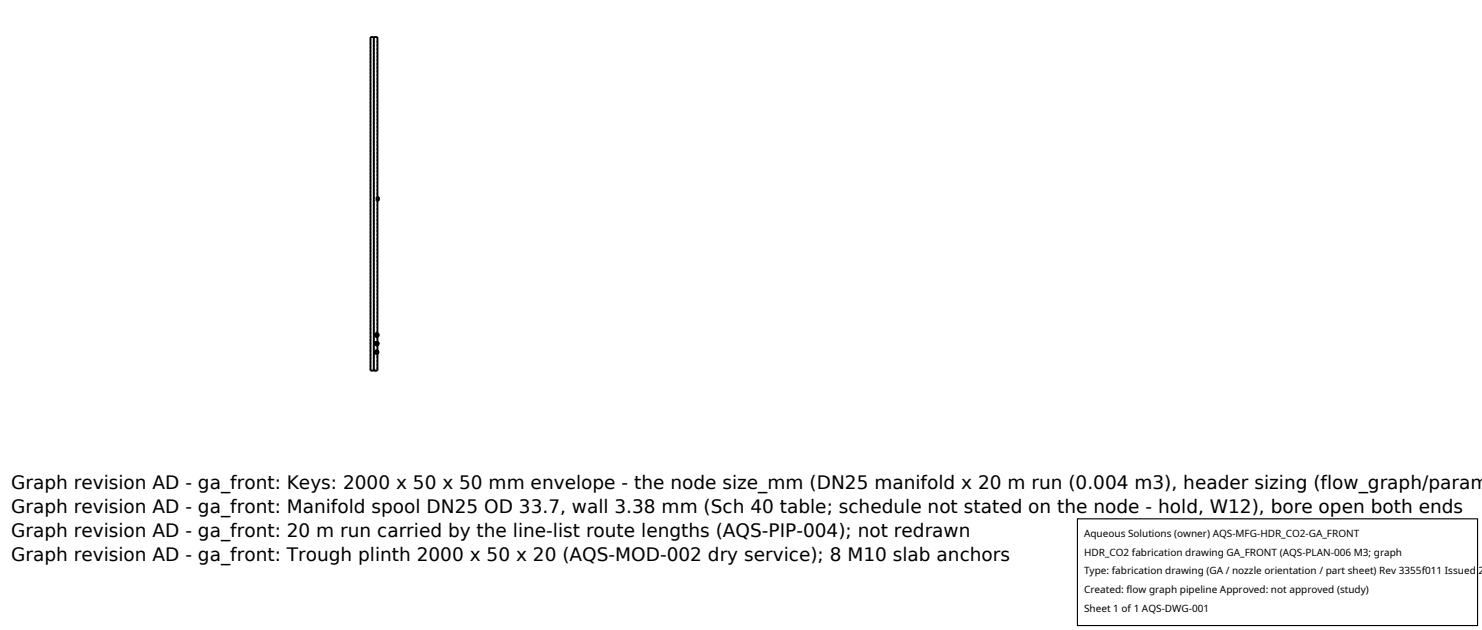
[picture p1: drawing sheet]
<svg xmlns="http://www.w3.org/2000/svg" width="212mm" height="90mm" viewBox="0 0 212 90" stroke-linecap="round" stroke-linejoin="round" font-family="sans-serif">
<defs><g id="words">
<g font-size="2.6">
<text x="1.6" y="69.8">Graph revision AD - ga_front: Keys: 2000 x 50 x 50 mm envelope - the node size_mm (DN25 manifold x 20 m run (0.004 m3), header sizing (flow_graph/param</text>
<text x="1.6" y="73.3">Graph revision AD - ga_front: Manifold spool DN25 OD 33.7, wall 3.38 mm (Sch 40 table; schedule not stated on the node - hold, W12), bore open both ends</text>
<text x="1.6" y="76.7">Graph revision AD - ga_front: 20 m run carried by the line-list route lengths (AQS-PIP-004); not redrawn</text>
<text x="1.6" y="80.2">Graph revision AD - ga_front: Trough plinth 2000 x 50 x 20 (AQS-MOD-002 dry service); 8 M10 slab anchors</text>
</g>
<g font-size="1.4">
<text x="154.8" y="76.6">Aqueous Solutions (owner) AQS-MFG-HDR_CO2-GA_FRONT</text>
<text x="154.8" y="79.3">HDR_CO2 fabrication drawing GA_FRONT (AQS-PLAN-006 M3; graph</text>
<text x="154.8" y="82">Type: fabrication drawing (GA / nozzle orientation / part sheet) Rev 3355f011 Issued 2</text>
<text x="154.8" y="84.7">Created: flow graph pipeline Approved: not approved (study)</text>
<text x="154.8" y="87.4">Sheet 1 of 1 AQS-DWG-001</text>
</g>
</g></defs>
<g fill="none" stroke="#a0a0a0" stroke-width=".26" stroke-dasharray=".3 .3" stroke-linecap="butt">
<path d="M52.9 5.3h.5M53.4 5.3v47.6M53.4 5.3v41.2M53.4 5.3h.5M53.4 5.3h.4M53.8 5.3h-.4M53.8 5.3v22.8M53.7 28.3v.1M53.7 28.3l.1-.2M53.7 28.4l.1 .2M53.7 28.4v.2M53.7 28.6v-.2"/>
<path d="M53.7 28.3v-.2M53.7 28.1v.2M53.7 28.2v.4M53.7 28.6v-.4M53.7 28.2h.1M53.8 28.1l-.1 .2M53.8 28.6l-.1-.2M53.8 28.2v.4M53.8 28.6v-.4M53.8 28.6v24.3M53.8 28.6h-.1M53.8 28.1h-.1"/>
<path d="M53.9 28.5v-.3M53.9 28.2v-.1M53.9 28.2v.4M53.9 28.6v-.4M53.9 28.2h.2M54.1 28.6v-.5M54.1 28.2v.4M54.1 28.6v-.4M54.1 28.6h-.2M52.9 52.9h.5M52.9 52.9v-47.6M53.4 52.9h.5"/>
<path d="M53.4 52.9h.4M53.4 46.8v-.3M53.4 46.8v.9M53.4 48v-.3M53.4 48v.9M53.4 49.2v-.3M53.4 49.2v.9M53.4 50.4v-.3M53.4 50.4v2.5M53.4 50.1v.3M53.4 48.9v.3M53.4 47.7v.3"/>
<path d="M53.4 46.5v.3M53.4 46.5v-41.2M53.4 47.7v-.9M53.4 48.9v-.9M53.4 50.1v-.9M53.4 52.9v-2.5M53.6 50.2v.1M53.6 50.3v.1M53.6 47.9h.1M53.6 49.1h.1M53.6 50.4h.1M53.7 47.8h-.1"/>
<path d="M53.7 49h-.1M53.7 49.1v.1M53.7 47.7v.1M53.7 50.1v.1M53.7 47.9v.1M53.7 48.9v.1M53.7 50.4v.1M53.7 50.5h.1M53.7 48h.1M53.7 49.2h.1M53.8 47.7h-.1M53.8 48.9h-.1"/>
<path d="M53.8 50.1h-.1M53.8 47.6v.1M53.8 47.6l-.2 .2 .2 .3M53.8 48v.1M53.8 48.8v.1M53.8 48.8l-.2 .2 .2 .3M53.8 49.2v.1M53.8 50v.1M53.8 50l-.3 .3 .3 .2M53.8 50.1l-.2 .2 .2 .2M53.8 48.9l-.2 .1 .2 .2M53.8 47.7l-.2 .1 .2 .2"/>
<path d="M53.8 50.1l-.2 .2 .3 .2M53.8 50l-.2 .1-.1 .2 .2 .2h.2M53.8 52.9h-.4M53.9 47.6h-.1M53.9 47.6v.1M53.9 48v.1M53.9 48.8h-.1M53.9 48.8v.1M53.9 49.2v.1M53.9 50v.1M53.9 50.1h-.1M53.9 50.5l.1-.2-.1-.2"/>
<path d="M53.9 50.5l.2-.2-.2-.3M53.9 49.2l.1-.1-.1-.2M53.9 49.3l.2-.2-.1-.2-.1-.1M53.9 48l.1-.1-.1-.2M53.9 48.1l.2-.2-.2-.3M53.9 50.4v.1"/>
</g>
<g fill="none" stroke="#000" stroke-width=".26">
<path d="M53.4 5.3v47.6M53.9 28.5v.1M53.9 28.2h.1M53.9 28.6h.1M53.9 28.1l-.1 .3 .1 .2M53.9 28.1v-22.8h-1v47.6h1v-2.4M53.9 28.1h.2v.5h-.2M53.9 28.6v19M53.6 50.3h.1M53.6 50.2h.1M53.6 50.4h.1M53.6 47.8v.1"/>
<path d="M53.6 49v.1M53.7 47.9h.1M53.7 49.1h.1M53.7 50.2h-.1M53.7 49h-.1M53.7 47.8h.1M53.7 50.4h.1M53.7 47.8h-.1M53.7 49h.1M53.7 49.2h.1M53.7 47.7h.1M53.7 48.9h.1"/>
<path d="M53.7 48h.1M53.7 50.1h.1M53.8 50.5h.1M53.8 47.7h.1M53.8 48.9h-.1M53.8 50.1h.1M53.8 50h.1M53.8 47.6l-.2 .3 .3 .1M53.8 48.9l-.2 .2 .3 .1M53.8 47.6l.1 .1M53.8 47.6l-.2 .1v.1l.1 .2 .2 .1M53.8 48.8l-.1 .1-.1 .2 .1 .2h.2"/>
<path d="M53.9 48.9h.1M53.9 47.7v.3M53.9 48.1v.7M53.9 48.9v.3M53.9 49.3v.8M53.9 50.1v.3"/>
<circle cx="53.8" cy="50.3" r=".19"/>
<circle cx="53.8" cy="50.3" r=".25"/>
<circle cx="53.8" cy="49.1" r=".25"/>
<circle cx="53.8" cy="49.1" r=".19"/>
<circle cx="53.8" cy="47.8" r=".25"/>
<circle cx="53.8" cy="47.8" r=".19"/>
</g>
<path d="M153.9 74.1h57.1v15.2h-57.1z" fill="#fff" stroke="#000" stroke-width=".16"/>
<use href="#words"/>
</svg>
